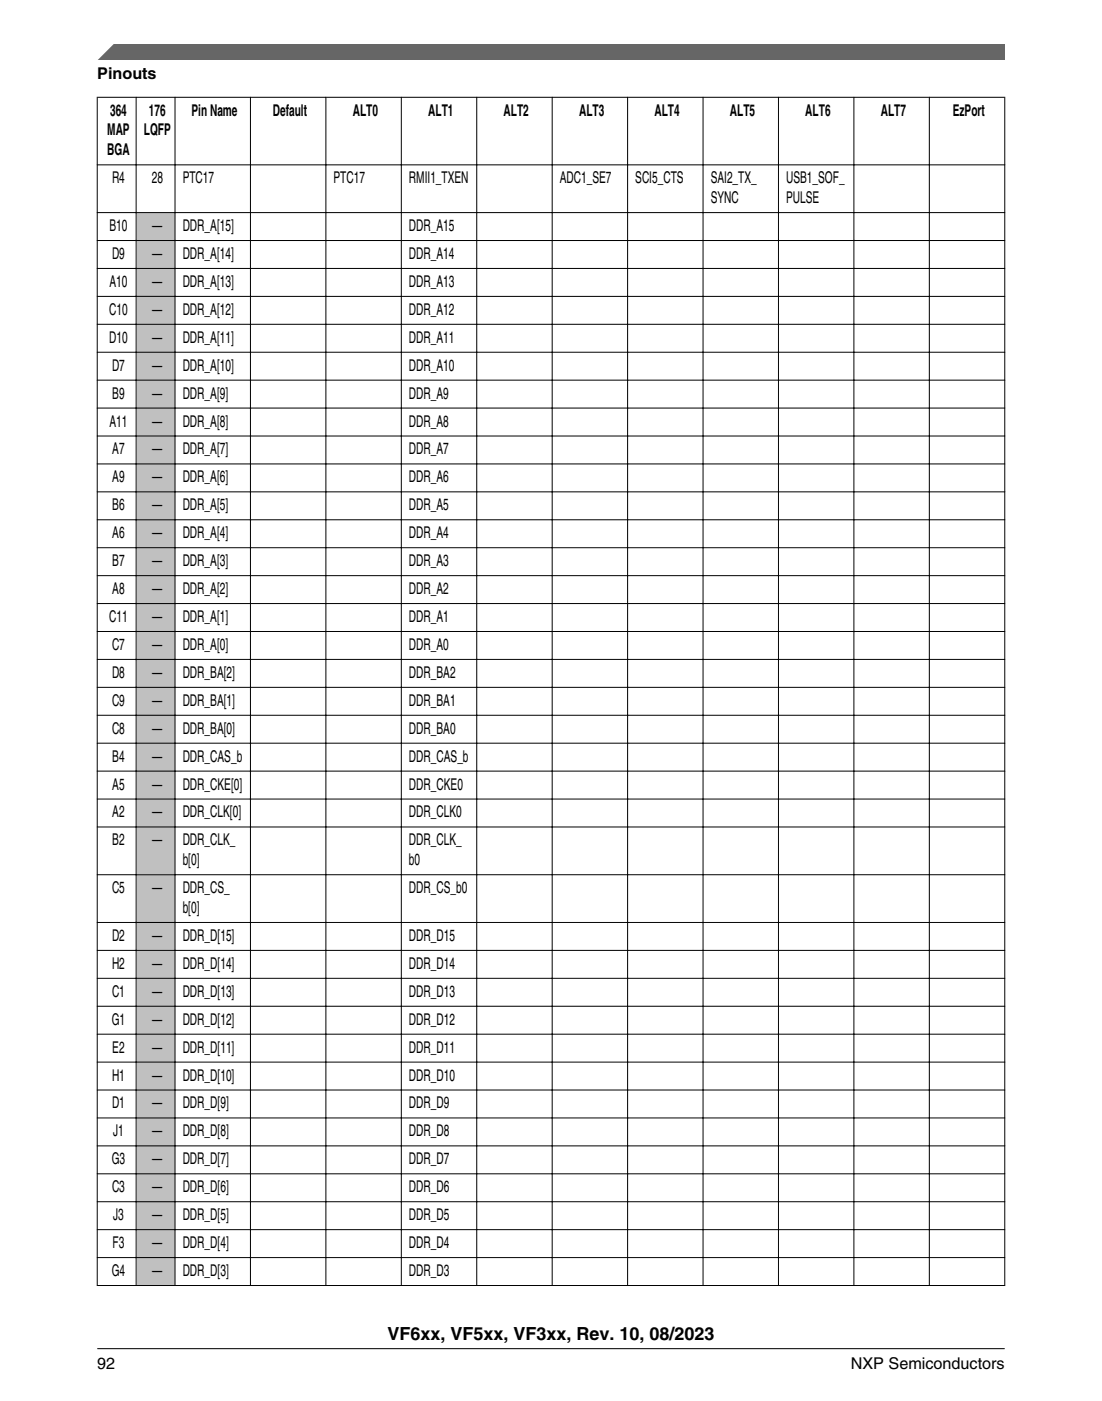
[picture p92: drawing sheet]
<svg xmlns="http://www.w3.org/2000/svg" width="216mm" height="274mm" viewBox="0 0 216 274" stroke-linecap="round" stroke-linejoin="round" font-family="sans-serif">
<defs><g id="words">
<text font-size="3.5" x="75.9" y="262.3">VF6xx, VF5xx, VF3xx, Rev. 10, 08/2023</text>
<g font-size="3.2">
<text x="19" y="15.5">Pinouts</text>
<text x="21.6" y="22.6">364</text>
<text x="29.2" y="22.6">176</text>
<text x="37.5" y="22.6">Pin Name</text>
<text x="53.4" y="22.6">Default</text>
<text x="69.1" y="22.6">ALT0</text>
<text x="83.9" y="22.6">ALT1</text>
<text x="98.7" y="22.6">ALT2</text>
<text x="113.4" y="22.6">ALT3</text>
<text x="128.2" y="22.6">ALT4</text>
<text x="143" y="22.6">ALT5</text>
<text x="157.8" y="22.6">ALT6</text>
<text x="172.6" y="22.6">ALT7</text>
<text x="186.7" y="22.6">EzPort</text>
<text x="21" y="26.5">MAP</text>
<text x="28.2" y="26.5">LQFP</text>
<text x="21" y="30.4">BGA</text>
<text x="21.9" y="35.9">R4</text>
<text x="29.7" y="35.9">28</text>
<text x="35.8" y="35.9">PTC17</text>
<text x="65.3" y="35.9">PTC17</text>
<text x="80.1" y="35.9">RMII1_TXEN</text>
<text x="109.7" y="35.9">ADC1_SE7</text>
<text x="124.5" y="35.9">SCI5_CTS</text>
<text x="139.2" y="35.9">SAI2_TX_</text>
<text x="154" y="35.9">USB1_SOF_</text>
<text x="139.2" y="39.8">SYNC</text>
<text x="154" y="39.8">PULSE</text>
<text x="21.4" y="45.2">B10</text>
<text x="29.8" y="45.2">—</text>
<text x="35.8" y="45.2">DDR_A[15]</text>
<text x="80.1" y="45.2">DDR_A15</text>
<text x="21.9" y="50.7">D9</text>
<text x="29.8" y="50.7">—</text>
<text x="35.8" y="50.7">DDR_A[14]</text>
<text x="80.1" y="50.7">DDR_A14</text>
<text x="21.4" y="56.2">A10</text>
<text x="29.8" y="56.2">—</text>
<text x="35.8" y="56.2">DDR_A[13]</text>
<text x="80.1" y="56.2">DDR_A13</text>
<text x="21.4" y="61.6">C10</text>
<text x="29.8" y="61.6">—</text>
<text x="35.8" y="61.6">DDR_A[12]</text>
<text x="80.1" y="61.6">DDR_A12</text>
<text x="21.4" y="67.1">D10</text>
<text x="29.8" y="67.1">—</text>
<text x="35.8" y="67.1">DDR_A[11]</text>
<text x="80.1" y="67.1">DDR_A11</text>
<text x="21.9" y="72.6">D7</text>
<text x="29.8" y="72.6">—</text>
<text x="35.8" y="72.6">DDR_A[10]</text>
<text x="80.1" y="72.6">DDR_A10</text>
<text x="21.4" y="83.5">A11</text>
<text x="22" y="78">B9</text>
<text x="29.8" y="78">—</text>
<text x="29.8" y="83.5">—</text>
<text x="35.8" y="78">DDR_A[9]</text>
<text x="35.8" y="83.5">DDR_A[8]</text>
<text x="80.1" y="78">DDR_A9</text>
<text x="80.1" y="83.5">DDR_A8</text>
<text x="22" y="89">A7</text>
<text x="29.8" y="89">—</text>
<text x="35.8" y="89">DDR_A[7]</text>
<text x="80.1" y="89">DDR_A7</text>
<text x="22" y="94.4">A9</text>
<text x="29.8" y="94.4">—</text>
<text x="35.8" y="94.4">DDR_A[6]</text>
<text x="80.1" y="94.4">DDR_A6</text>
<text x="22" y="99.9">B6</text>
<text x="29.8" y="99.9">—</text>
<text x="35.8" y="99.9">DDR_A[5]</text>
<text x="80.1" y="99.9">DDR_A5</text>
<text x="22" y="105.4">A6</text>
<text x="29.8" y="105.4">—</text>
<text x="35.8" y="105.4">DDR_A[4]</text>
<text x="80.1" y="105.4">DDR_A4</text>
<text x="22" y="110.9">B7</text>
<text x="29.8" y="110.9">—</text>
<text x="35.8" y="110.9">DDR_A[3]</text>
<text x="80.1" y="110.9">DDR_A3</text>
<text x="22" y="116.3">A8</text>
<text x="29.8" y="116.3">—</text>
<text x="35.8" y="116.3">DDR_A[2]</text>
<text x="80.1" y="116.3">DDR_A2</text>
<text x="21.4" y="121.8">C11</text>
<text x="29.8" y="121.8">—</text>
<text x="35.8" y="121.8">DDR_A[1]</text>
<text x="80.1" y="121.8">DDR_A1</text>
<text x="21.9" y="127.3">C7</text>
<text x="29.8" y="127.3">—</text>
<text x="35.8" y="127.3">DDR_A[0]</text>
<text x="80.1" y="127.3">DDR_A0</text>
<text x="21.9" y="132.7">D8</text>
<text x="29.8" y="132.7">—</text>
<text x="35.8" y="132.7">DDR_BA[2]</text>
<text x="80.1" y="132.7">DDR_BA2</text>
<text x="21.9" y="138.2">C9</text>
<text x="21.9" y="143.7">C8</text>
<text x="29.8" y="138.2">—</text>
<text x="29.8" y="143.7">—</text>
<text x="35.8" y="138.2">DDR_BA[1]</text>
<text x="35.8" y="143.7">DDR_BA[0]</text>
<text x="80.1" y="138.2">DDR_BA1</text>
<text x="80.1" y="143.7">DDR_BA0</text>
<text x="22" y="149.1">B4</text>
<text x="29.8" y="149.1">—</text>
<text x="35.8" y="149.1">DDR_CAS_b</text>
<text x="80.1" y="149.1">DDR_CAS_b</text>
<text x="22" y="154.6">A5</text>
<text x="29.8" y="154.6">—</text>
<text x="35.8" y="154.6">DDR_CKE[0]</text>
<text x="80.1" y="154.6">DDR_CKE0</text>
<text x="22" y="160.1">A2</text>
<text x="29.8" y="160.1">—</text>
<text x="35.8" y="160.1">DDR_CLK[0]</text>
<text x="80.1" y="160.1">DDR_CLK0</text>
<text x="22" y="165.5">B2</text>
<text x="29.8" y="165.5">—</text>
<text x="35.8" y="165.5">DDR_CLK_</text>
<text x="80.1" y="165.5">DDR_CLK_</text>
<text x="35.8" y="169.4">b[0]</text>
<text x="80.1" y="169.4">b0</text>
<text x="21.9" y="174.9">C5</text>
<text x="29.8" y="174.9">—</text>
<text x="35.8" y="174.9">DDR_CS_</text>
<text x="35.8" y="178.8">b[0]</text>
<text x="80.1" y="174.9">DDR_CS_b0</text>
<text x="21.9" y="184.2">D2</text>
<text x="29.8" y="184.2">—</text>
<text x="35.8" y="184.2">DDR_D[15]</text>
<text x="80.1" y="184.2">DDR_D15</text>
<text x="21.9" y="189.7">H2</text>
<text x="29.8" y="189.7">—</text>
<text x="35.8" y="189.7">DDR_D[14]</text>
<text x="80.1" y="189.7">DDR_D14</text>
<text x="21.9" y="195.2">C1</text>
<text x="29.8" y="195.2">—</text>
<text x="35.8" y="195.2">DDR_D[13]</text>
<text x="80.1" y="195.2">DDR_D13</text>
<text x="21.9" y="200.6">G1</text>
<text x="29.8" y="200.6">—</text>
<text x="35.8" y="200.6">DDR_D[12]</text>
<text x="80.1" y="200.6">DDR_D12</text>
<text x="22" y="206.1">E2</text>
<text x="29.8" y="206.1">—</text>
<text x="35.8" y="206.1">DDR_D[11]</text>
<text x="80.1" y="206.1">DDR_D11</text>
<text x="21.9" y="211.6">H1</text>
<text x="29.8" y="211.6">—</text>
<text x="35.8" y="211.6">DDR_D[10]</text>
<text x="80.1" y="211.6">DDR_D10</text>
<text x="21.9" y="217">D1</text>
<text x="29.8" y="217">—</text>
<text x="35.8" y="217">DDR_D[9]</text>
<text x="80.1" y="217">DDR_D9</text>
<text x="21.9" y="228">G3</text>
<text x="22.2" y="222.5">J1</text>
<text x="29.8" y="222.5">—</text>
<text x="29.8" y="228">—</text>
<text x="35.8" y="222.5">DDR_D[8]</text>
<text x="35.8" y="228">DDR_D[7]</text>
<text x="80.1" y="222.5">DDR_D8</text>
<text x="80.1" y="228">DDR_D7</text>
<text x="21.9" y="233.4">C3</text>
<text x="29.8" y="233.4">—</text>
<text x="35.8" y="233.4">DDR_D[6]</text>
<text x="80.1" y="233.4">DDR_D6</text>
<text x="22.2" y="238.9">J3</text>
<text x="29.8" y="238.9">—</text>
<text x="35.8" y="238.9">DDR_D[5]</text>
<text x="80.1" y="238.9">DDR_D5</text>
<text x="22.1" y="244.4">F3</text>
<text x="29.8" y="244.4">—</text>
<text x="35.8" y="244.4">DDR_D[4]</text>
<text x="80.1" y="244.4">DDR_D4</text>
<text x="21.9" y="249.8">G4</text>
<text x="29.8" y="249.8">—</text>
<text x="35.8" y="249.8">DDR_D[3]</text>
<text x="80.1" y="249.8">DDR_D3</text>
<text x="19.1" y="268">92</text>
<text x="166.7" y="268">NXP Semiconductors</text>
</g>
</g></defs>
<g fill="#c0c0c0">
<path d="M26.8 41.7h7.4v5.3h-7.4z" fill-rule="evenodd"/>
<path d="M26.8 47.2h7.4v5.3h-7.4z" fill-rule="evenodd"/>
<path d="M26.8 52.7h7.4v5.2h-7.4z" fill-rule="evenodd"/>
<path d="M26.8 58.1h7.4v5.3h-7.4z" fill-rule="evenodd"/>
<path d="M26.8 63.6h7.4v5.3h-7.4z" fill-rule="evenodd"/>
<path d="M26.8 69.1h7.4v5.2h-7.4z" fill-rule="evenodd"/>
<path d="M26.8 74.5h7.4v5.3h-7.4z" fill-rule="evenodd"/>
<path d="M26.8 80h7.4v5.3h-7.4z" fill-rule="evenodd"/>
<path d="M26.8 85.5h7.4v5.3h-7.4z" fill-rule="evenodd"/>
<path d="M26.8 90.9h7.4v5.3h-7.4z" fill-rule="evenodd"/>
<path d="M26.8 96.4h7.4v5.3h-7.4z" fill-rule="evenodd"/>
<path d="M26.8 101.9h7.4v5.3h-7.4z" fill-rule="evenodd"/>
<path d="M26.8 107.3h7.4v5.3h-7.4z" fill-rule="evenodd"/>
<path d="M26.8 112.8h7.4v5.3h-7.4z" fill-rule="evenodd"/>
<path d="M26.8 118.3h7.4v5.3h-7.4z" fill-rule="evenodd"/>
<path d="M26.8 123.7h7.4v5.3h-7.4z" fill-rule="evenodd"/>
<path d="M26.8 129.2h7.4v5.3h-7.4z" fill-rule="evenodd"/>
<path d="M26.8 134.7h7.4v5.3h-7.4z" fill-rule="evenodd"/>
<path d="M26.8 140.1h7.4v5.3h-7.4z" fill-rule="evenodd"/>
<path d="M26.8 145.6h7.4v5.3h-7.4z" fill-rule="evenodd"/>
<path d="M26.8 151.1h7.4v5.3h-7.4z" fill-rule="evenodd"/>
<path d="M26.8 156.5h7.4v5.3h-7.4z" fill-rule="evenodd"/>
<path d="M26.8 162h7.4v9.2h-7.4z" fill-rule="evenodd"/>
<path d="M26.8 171.4h7.4v9.1h-7.4z" fill-rule="evenodd"/>
<path d="M26.8 180.7h7.4v5.3h-7.4z" fill-rule="evenodd"/>
<path d="M26.8 186.2h7.4v5.3h-7.4z" fill-rule="evenodd"/>
<path d="M26.8 191.6h7.4v5.3h-7.4z" fill-rule="evenodd"/>
<path d="M26.8 197.1h7.4v5.3h-7.4z" fill-rule="evenodd"/>
<path d="M26.8 202.6h7.4v5.3h-7.4z" fill-rule="evenodd"/>
<path d="M26.8 208.1h7.4v5.2h-7.4z" fill-rule="evenodd"/>
<path d="M26.8 213.5h7.4v5.3h-7.4z" fill-rule="evenodd"/>
<path d="M26.8 219h7.4v5.3h-7.4z" fill-rule="evenodd"/>
<path d="M26.8 224.5h7.4v5.2h-7.4z" fill-rule="evenodd"/>
<path d="M26.8 229.9h7.4v5.3h-7.4z" fill-rule="evenodd"/>
<path d="M26.8 235.4h7.4v5.3h-7.4z" fill-rule="evenodd"/>
<path d="M26.8 240.9h7.4v5.3h-7.4z" fill-rule="evenodd"/>
<path d="M26.8 246.3h7.4v5.3h-7.4z" fill-rule="evenodd"/>
</g>
<g fill="none" stroke="#000" stroke-width=".2">
<path d="M19 19h177.9M19 19v232.8M26.7 19v232.8M34.3 19v232.8M49.1 19v232.8M63.8 19v232.8M78.6 19v232.8M93.4 19v232.8M108.2 19v232.8M123 19v232.8M137.7 19v232.8M152.5 19v232.8"/>
<path d="M167.3 19v232.8M182.1 19v232.8M196.8 19v232.8M19 32.3h177.9M19 41.6h177.9M19 47.1h177.9M19 52.6h177.9M19 58h177.9M19 63.5h177.9M19 69h177.9M19 74.4h177.9M19 79.9h177.9"/>
<path d="M19 85.4h177.9M19 90.8h177.9M19 96.3h177.9M19 101.8h177.9M19 107.2h177.9M19 112.7h177.9M19 118.2h177.9M19 123.6h177.9M19 129.1h177.9M19 134.6h177.9M19 140.1h177.9M19 145.5h177.9"/>
<path d="M19 151h177.9M19 156.5h177.9M19 161.9h177.9M19 171.3h177.9M19 180.6h177.9M19 186.1h177.9M19 191.6h177.9M19 197h177.9M19 202.5h177.9M19 208h177.9M19 213.4h177.9M19 218.9h177.9"/>
<path d="M19 224.4h177.9M19 229.8h177.9M19 235.3h177.9M19 240.8h177.9M19 246.2h177.9M19 251.7h177.9"/>
</g>
<path d="M19 11.7l5.7-3.1 172.2 .1v3z" fill="#666"/>
<path d="M22.5 8.6l-3.1 3.1" fill="none" stroke="#666" stroke-width=".28"/>
<path d="M19 264.1h177.8" fill="none" stroke="#000" stroke-width=".2"/>
<use href="#words"/>
</svg>
